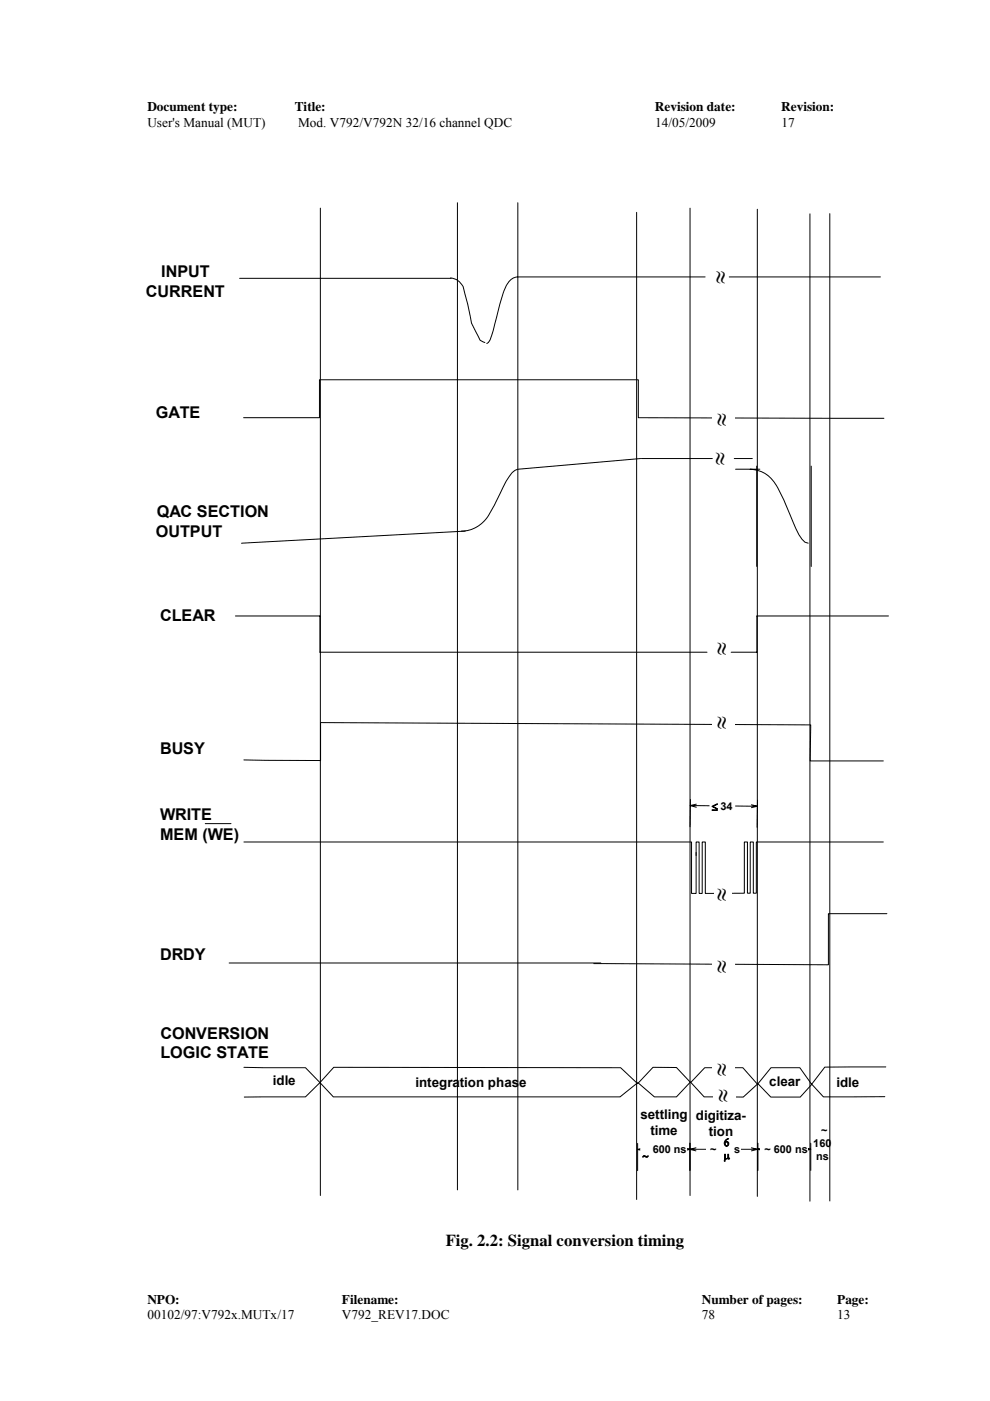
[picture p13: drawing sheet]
<svg xmlns="http://www.w3.org/2000/svg" width="210mm" height="297mm" viewBox="0 0 210 297" stroke-linecap="round" stroke-linejoin="round" font-family="sans-serif">
<defs><g id="words">
<g font-size="5.1">
<text x="154.1" y="60.2" transform="rotate(-90 154.1 60.2)">≈</text>
<text x="151.8" y="87.5" transform="rotate(90 151.8 87.5)">≈</text>
<text x="151.4" y="95.8" transform="rotate(90 151.4 95.8)">≈</text>
<text x="151.8" y="136.2" transform="rotate(90 151.8 136.2)">≈</text>
<text x="151.8" y="151.7" transform="rotate(90 151.8 151.7)">≈</text>
<text x="151.8" y="188.3" transform="rotate(90 151.8 188.3)">≈</text>
<text x="151.8" y="203.5" transform="rotate(90 151.8 203.5)">≈</text>
<text x="151.8" y="225.3" transform="rotate(90 151.8 225.3)">≈</text>
<text x="152.1" y="230.8" transform="rotate(90 152.1 230.8)">≈</text>
</g>
<text font-size="3.5" x="94.5" y="264.2">Fig. 2.2: Signal conversion timing</text>
<g font-size="3.4">
<text x="34.2" y="58.8">INPUT</text>
<text x="30.9" y="62.9">CURRENT</text>
<text x="33" y="88.6">GATE</text>
<text x="33" y="113.9">OUTPUT</text>
<text x="33.3" y="109.5">QAC SECTION</text>
<text x="33.9" y="131.7">CLEAR</text>
<text x="33.9" y="159.8">BUSY</text>
<text x="33.9" y="173.9">WRITE</text>
<text x="33.9" y="178">MEM (WE)</text>
<text x="33.9" y="203.5">DRDY</text>
<text x="34" y="220.3">CONVERSION</text>
<text x="34" y="224.4">LOGIC STATE</text>
</g>
<g font-size="2.8">
<text x="31.2" y="23.6">Document type:</text>
<text x="62.5" y="23.6">Title:</text>
<text x="138.8" y="23.6">Revision date:</text>
<text x="165.6" y="23.6">Revision:</text>
<text x="31.2" y="26.9">User's Manual (MUT)</text>
<text x="63.2" y="26.9">Mod. V792/V792N 32/16 channel QDC</text>
<text x="138.9" y="26.9">14/05/2009</text>
<text x="165.7" y="26.9">17</text>
<text x="57.9" y="230.1">idle</text>
<text x="88.1" y="230.5">integration phase</text>
<text x="163.1" y="230.3">clear</text>
<text x="177.3" y="230.5">idle</text>
<text x="135.8" y="237.3">settling</text>
<text x="147.6" y="237.4">digitiza-</text>
<text x="137.9" y="240.7">time</text>
<text x="150.3" y="240.8">tion</text>
<text x="31.2" y="276.4">NPO:</text>
<text x="31.2" y="279.6">00102/97:V792x.MUTx/17</text>
<text x="72.5" y="279.6">V792_REV17.DOC</text>
<text x="72.5" y="276.4">Filename:</text>
<text x="148.8" y="276.4">Number of pages:</text>
<text x="148.8" y="279.6">78</text>
<text x="177.5" y="276.4">Page:</text>
<text x="177.5" y="279.6">13</text>
</g>
<g font-size="2.3">
<text x="150.9" y="171.8" transform="rotate(1 150.9 171.8)">≤ 34</text>
<text x="136.2" y="245.8">∼</text>
<text x="138.4" y="244.4">600 ns</text>
<text x="150.6" y="244.4">~</text>
<text x="153.4" y="245.7">μ</text>
<text x="153.5" y="243">6</text>
<text x="155.6" y="244.4">s</text>
<text x="162.1" y="244.4">~ 600 ns</text>
<text x="172.4" y="243.3">160</text>
<text x="174.1" y="240.5">~</text>
<text x="173.1" y="246">ns</text>
</g>
</g></defs>
<path d="M51.6 88.6h16.1v-8.1h67.6v8.1l52.1 .1M51.7 161.1l16.3 .1v-8l103.9 .5-.1 7.6h15.5M51.7 178.5h94.9v10.9h1v-10.9h.6v10.9h.7v-10.9h.6v10.9h8.3v-10.9h.7v10.9h.6v-10.9h.6v10.9h.7v-10.9h26.9M135.2 242.4v5.8M136.4 243.4l-1.2 .3 1.2 .3M145 243.4l1.3 .3-1.3 .3M146.3 242.4v5.8M146.3 243.7h-11.1" fill="none" stroke="#000" stroke-width=".21"/>
<path d="M135.7 242.1h10v3.2h-10z" fill-rule="evenodd" fill="#fff"/>
<path d="M160.7 242.4v5.8M160.7 243.7h11.2M162 243.4l-1.3 .3 1.3 .3M170.6 243.4l1.3 .3-1.3 .3M171.9 242.4v5.8" fill="none" stroke="#000" stroke-width=".21"/>
<path d="M161.2 242.1h10.2v3.2h-10.2z" fill="#fff"/>
<path d="M43.5 174.6h5.5M146.3 170.8l14.3 .1M146.4 169.5l-.1 5.8M147.6 170.5l-1.3 .3 1.3 .4M159.3 170.6l1.3 .3-1.3 .3M160.6 169.7l-.1 5.7M147.6 180.7v.7M188 193.7h-12.4v10.9l-49.7-.3M187.6 232.5l-13 .1-2.5-2.7-2.4 2.7h-6.3l-2.7-2.8-3.1 2.8h-8.3l-2.9-3.2-3 3.2h-4.7l-3.5-3.1-3.7 3.1h-60.8l-2.9-3.1-3 3.1h-13" fill="none" stroke="#000" stroke-width=".21"/>
<path d="M150.5 168.2h5.4v3.2l-5.5-.1z" fill-rule="evenodd" fill="#fff"/>
<g fill="#fff">
<path d="M150.9 150.8h4.8v4.7h-4.8z"/>
<path d="M150.9 202.6h4.8v4.7h-4.8z"/>
<path d="M151.5 186.8h3.7v5.8h-3.7z"/>
<path d="M150.9 135.3h4.8v4.6h-4.8z"/>
<path d="M150.9 97.3h4.8v4.6h-4.8z"/>
</g>
<path d="M67.9 44.1v209.4M135 45v209.3M146.3 44.1v209.4M160.6 44.4v209.3M171.7 45.3v209.4M187.8 226.2l-12.9 .1-2.8 3.6-2.5-3.5h-6.1l-2.9 3.5-3.1-3.5h-8.1l-3 3.1-3-3.2h-4.9l-3.3 3.5-3.6-3.4-60.8-.1-3 3.2-3-3.1-13.1-.1" fill="none" stroke="#000" stroke-width=".21"/>
<g fill="#fff">
<path d="M150.9 224.4h4.8v4.6h-4.8z"/>
<path d="M150.9 86.6h4.8v4.6h-4.8z"/>
<path d="M151.3 229.9h4.7v4.7h-4.7z"/>
</g>
<path d="M146.3 242.4v5.8M146.3 243.7h14.3M147.6 243.4l-1.3 .3 1.3 .3M159.3 243.4l1.3 .3-1.3 .3M160.6 242.4v5.8" fill="none" stroke="#000" stroke-width=".21"/>
<path d="M149.7 242.1h7.4v3.2h-7.4z" fill="#fff"/>
<g fill="none" stroke="#000" stroke-width=".21">
<path d="M50.8 59h44.9M95.5 58.9a3.3 3.3 0 0 1 3.1 3.4l1.4 6.2 1.8 3.6 1 .5M97 43v209.3M109.8 43v209.3M149.5 58.7h-39.7a3.6 3.6 0 0 0-2.9 3l-2 7a12 12 0 0 1-1.4 3.9l-.3 .2M154.6 58.7h32.1M175.9 45.3v209.3M109.8 99.5l-.6 .2a11.3 11.3 0 0 0-3.2 4.9l-1.2 2.5a8.9 8.9 0 0 1-4 4.8 6.2 6.2 0 0 1-3 .7M135.8 97.2l-25.9 2.3M136 97.2h15M155.7 97.2h3.8M156 99.5h5.1"/>
<path d="M159.1 99.5a6.6 6.6 0 0 1 5.8 3.9l2.6 5.7a23.5 23.5 0 0 0 2.5 5.2l.7 .7 .7 .2M160.4 98.8v21.3M172 98.8v21.3M98.6 112.6l-47.4 2.6M49.9 130.6h17.9v7.7h82.1M188.4 130.6h-27.9v7.7h-5.5M48.6 204.2h78.8"/>
</g>
<use href="#words"/>
</svg>
